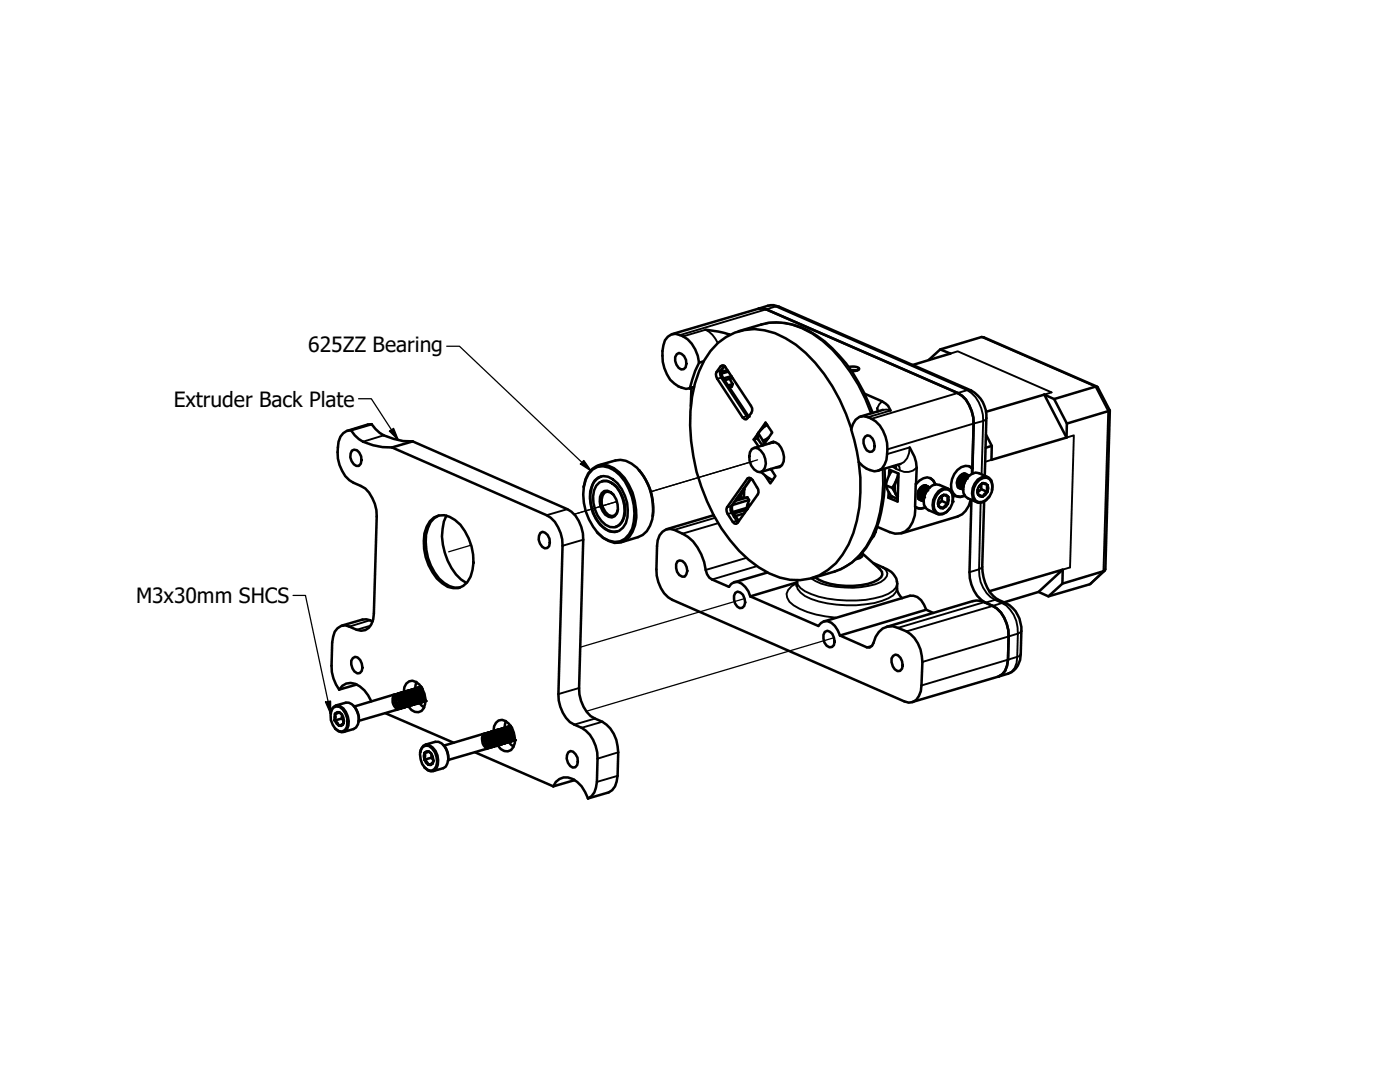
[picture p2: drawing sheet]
<svg xmlns="http://www.w3.org/2000/svg" width="279mm" height="216mm" viewBox="0 0 279 216" stroke-linecap="round" stroke-linejoin="round" font-family="sans-serif">
<defs><g id="words">
<g font-size="4.2">
<text x="61.5" y="70.2">625ZZ Bearing</text>
<text x="34.7" y="81.2">Extruder Back Plate</text>
<text x="27.2" y="120.3">M3x30mm SHCS</text>
</g>
</g></defs>
<!-- layer: Tweak Trail (ANSI) -->
<path d="M151.2 91.8l-21.3 6.3M93.7 108.8h.3l-4.5 1.3M123.1 100.1l-8.5 2.5M148.6 119.4l-32.8 9.8M166.4 127.3l-49.4 14.6" fill="none" stroke="#000" stroke-width=".25"/>
<!-- layer: Visible (ANSI) -->
<g fill="none" stroke="#000" stroke-width=".51">
<path d="M135.1 70.7l.4-.3a1.98 1.98 0 0 1 1 3.3 1.57 1.57 0 0 1-1.8-1.7v-.8zM137.7 77.5l.8-.3-.9 .3M138 77.4l-.1 3.6M139.5 72.4a6.1 6.1 0 0 0-4.7-5.8 2.48 2.48 0 0 0-2.4 2.3 8.4 8.4 0 0 0 1.3 6.9 5.2 5.2 0 0 0 3.2 1.8l.8-.1M139.5 72.4l-.8 1.6-1 3.5M140.5 72.1l-1 .3M140.8 65.8a16.4 16.4 0 0 1 4.9 1M143.8 73.1l.3-.2 .4 .1 .3 .3 5.3 8.2a2.75 2.75 0 0 1-1.2 2.2l-.7-.4-5.1-7.7-.2-1zM144.6 73a1.8 1.8 0 0 0-.3 2.4l5.1 7.7M144.7 73.1l-.2 .1M145.2 73.9l-1.2 .3M145.4 74.2l-1.4 .3"/>
<path d="M145.6 75.6l.6 1M146 75.1l-1.6 .4M146.2 75.4l-1.6 .5M146.2 76.6l-.9 .3M146.2 76.6l-.2 .6-.4 .1M147.4 66.1l4.5-1.3a13.1 13.1 0 0 1 11.1 2.2 29.1 29.1 0 0 1 10.3 13.3l.9 2.1M151.4 61.6a4.6 4.6 0 0 1 4.1-.4l38.3 16.7a5.9 5.9 0 0 1 3 5.5l-.3 11.5M151.4 61.6l.7-.1 .8 .2 38.2 16.7a6.9 6.9 0 0 1 3.2 6.1M151.4 61.6l-17.3 5.1M169.4 73.2a2.74 2.74 0 0 1 2 .3v.2l-.3 .2-1.2 .1M169.8 73.9h1.3M172.5 78.5l3.5 1.6 .7 .4 .5 .5 .5 .9"/>
<path d="M185.4 71.8l2.2-2.1 2.1 .8-7.6 2.3M187.6 69.7l8.3-2.5 .4 .1 22.6 9.9M208.4 78.7l-11.6 3.5M208.4 78.7l4.5 8.6M208.4 78.7l2 .9M210.4 79.6l8.5-2.4 .2 .1 2.4 4.6M210.4 79.6l2.5 4.9M70 85.9a2.6 2.6 0 0 0-2.4 2.2 8 8 0 0 0 2.1 7.7l.8 .5a6.2 6.2 0 0 1 4.6 5.5l-.5 20.6a3.4 3.4 0 0 1-1.7 3.3l-.8 .2-.9-.2-1.5-.7a2.25 2.25 0 0 0-3.2 2.1 20.6 20.6 0 0 0 0 8.3l.6 1.2 .6 1M70 85.9a6.3 6.3 0 0 0 4.4 2.9l1.9 .4 1.9 .1M70.2 89.9l.5-.2a1.95 1.95 0 0 1 1.3 2.8l-.4 .5a1.68 1.68 0 0 1-1.7-1.8l.1-.7zM74.2 84.6a6.5 6.5 0 0 0 4.3 3l2 .4 1.9 .1M74.2 84.6l-4.2 1.3"/>
<path d="M74.2 84.6l-.8 .1-4.1 1.3M78.2 89.3l30.9 13.5a6.9 6.9 0 0 1 3.2 6.1l-.9 29.6a7.6 7.6 0 0 0 2.3 5.6l.9 .5a6.5 6.5 0 0 1 4.7 6.8l-.2 4.6a3.5 3.5 0 0 1-1.8 3.3M82.4 88.1l30.8 13.5a6.7 6.7 0 0 1 3.2 6.1l-.8 29.6a7.6 7.6 0 0 0 2.3 5.6l.8 .5a6.2 6.2 0 0 1 4.6 5.5l.1 1.2-.1 4.7a3.5 3.5 0 0 1-1.8 3.3l-4.2 1.2M82.4 88.1l-4.2 1.2M116.5 97.2a4.6 4.6 0 0 1 3.7-4.5 6.4 6.4 0 0 1 5.3 4 11 11 0 0 1 .7 9.4 3.4 3.4 0 0 1-4.7 1.8l-1.2-.6-1.2-1.1M118.3 93.7a3.6 3.6 0 0 1 4.3 .2 11.2 11.2 0 0 1 3.6 11.6 3.6 3.6 0 0 1-5.8 1.8 11 11 0 0 1-3.5-11.6l.6-1.1zM118.7 95.9a2.53 2.53 0 0 1 3.6-.3 8.1 8.1 0 0 1 2.6 8.8 2.61 2.61 0 0 1-4.2 1.1 7.8 7.8 0 0 1-2.5-8.7zM119 96.9a2.09 2.09 0 0 1 3.2-.4 6.6 6.6 0 0 1 1.8 7.8 2.09 2.09 0 0 1-3.2 .4 6.6 6.6 0 0 1-1.8-7.8zM119.4 92.8l3.4-.9a4.5 4.5 0 0 1 4.3 1.4 12 12 0 0 1 3.1 10.3 4.4 4.4 0 0 1-2.9 3.6l-3.3 1M120 95.1l-.9 .5-.7 .7a7.8 7.8 0 0 0 2.9 9.5l.9 .3 1-.1M120.1 98.4a1.43 1.43 0 0 1 2.4 .4 4.1 4.1 0 0 1 .6 3.6l-.4 .6a1.72 1.72 0 0 1-2.4-1 3.6 3.6 0 0 1-.2-3.6zM120.1 96a2.71 2.71 0 0 1 2.8 .9 6.6 6.6 0 0 1 1.4 7l-.6 .8-.8 .5"/>
<path d="M122.4 98.7l-.6-.5-.6-.1a1.94 1.94 0 0 0-1.1 2.4 3.1 3.1 0 0 0 1.9 2.5l.6-.1 .5-.5 .2-.7M127.5 93.8a11.2 11.2 0 0 1 2.7 9.2M147.8 99.1l-.5 .1M148 99.3l-1 .3M148.4 97.6l-.6 1.5 .2 .2h1.2M148.5 97.4v1.9M149.2 95.5l.3-.2 .3 .1a5.1 5.1 0 0 1 1.6 2.8l-.1 .4-4.1 5.7-.3 .2h-.3a4.8 4.8 0 0 1-1.6-2.9l.1-.4zM149.2 99.3l-2.5 .6M149.2 99.3l.3 .5M149.5 99.8l-.1 .3a1.69 1.69 0 0 0-.2 1.4M149.5 99.8l-3.3 1M149.9 95.5l-3.7 5.3"/>
<path d="M150.1 89.6l.5-.3a2.58 2.58 0 0 1 2.1 2.3 2.08 2.08 0 0 1-.9 2.6 2.97 2.97 0 0 1-1.7-4.6zM150.4 87.7l1 1.4M151.2 86.6l-.8 1.1M151.3 87.4l-.9 .3M151.3 86.4l-.1 .2a3.4 3.4 0 0 0 .9 2.3M151.3 86.4l1 1.5M151.8 85.8l1-1.5 1.3 2-1.8 2.5M152.3 87.9l1.1-.6-.5 .5-.4 .8M152.3 87.9l.1 .7M153 84.7l-1.7 1.8M153.1 84.8l-.8 .5-1 1.1M153.5 88.5a1.59 1.59 0 0 1 2.4 .8 3.4 3.4 0 0 1 .2 3.5l-.5 .4-.7 .1"/>
<path d="M153.9 93.6l.8 1.4-1 1.5-1-1.6M153.9 93.7h.1M154.3 88.2l-.1 .1M154.4 88.1l-.2 .2M154.4 88.2l-.1 .1M154.5 88.2l-4.1 1.2M155.9 93l-4 1.2 1.2 1 1.1 .6M169.9 85.6a34.2 34.2 0 0 0-11.1-16.8 13.6 13.6 0 0 0-10.2-3 12.1 12.1 0 0 0-9.1 8.3 30.9 30.9 0 0 0-1.1 16.9 35.7 35.7 0 0 0 11 20.7 15.2 15.2 0 0 0 10.3 4.1 11.7 11.7 0 0 0 9.7-7.2 28.4 28.4 0 0 0 2-16.3M170.8 83.8a2.4 2.4 0 0 1 3.1-.2 6.8 6.8 0 0 1 3.1 7 3.6 3.6 0 0 1-1.7 3.3 4.1 4.1 0 0 1-3.9-1.7l-.9-4.4-.6-2.1 .3-1.1zM172.7 87.1l.4-.2a2.06 2.06 0 0 1 1.3 2.8l-.3 .4-.6 .1a2.18 2.18 0 0 1-.8-3.1zM175.1 81.5l.1 .6M176.2 81.8l-4.5 1.3"/>
<path d="M176.5 93.5a25.7 25.7 0 0 1-3.7 15.8 12.5 12.5 0 0 1-6.2 4.7l-4.5 1.4M176.8 96.8l.4 1.1 .7 1.1 1.2 .6-.1-.5-.9-1.8M176.8 96.8l1.3 .5M177.4 94.9l.1-1.2 1.8 .8-.2 5.6-1.8-.8 .1-1.1M178 94a6.7 6.7 0 0 0-1.2 2.8M178.1 99.1l-.8 .2M179.3 94.5a6.7 6.7 0 0 1-1.2 2.8M179.3 95.2a3.5 3.5 0 0 0-.5 3.4l.4 .5M179.7 92.6l-4.5 1.3M181.5 89.3a9.3 9.3 0 0 1 1.3 7.3M182.8 96.6l-.1 4.6M182.8 96.6a2.54 2.54 0 0 1 2.9-1.2l.6 .5 .4 .7"/>
<path d="M183.3 99.5l.4 .2M183.3 99.5l.3 .2M183.3 99.6h.1M184.1 99.9l-.5-.1a1.75 1.75 0 0 1-.3-1.9 1.75 1.75 0 0 1 1.5-1.1l.4 .4a.96 .96 0 0 0-1.2 .4 1.49 1.49 0 0 0 .2 2.3M184.6 96.8l.1 .1M184.9 97h-.1a1.44 1.44 0 0 0-1.5 1.6 1.23 1.23 0 0 0 .6 1.2M185 97.9l-.6 1.4M185 97.1a1.49 1.49 0 0 0-1.4 .5 1.49 1.49 0 0 0-.2 1.6l.2 .4 .4 .3M185.4 97.2a1.49 1.49 0 0 0-1.5 .6 1.49 1.49 0 0 0-.2 1.5l.3 .5 .3 .2a1.77 1.77 0 0 1 .9-2.8l.3 .1a1.36 1.36 0 0 0-1.5 1.4v.5l.3 .7M185.4 97.4a2.14 2.14 0 0 0-1.1 2.2M185.4 97.3a2.02 2.02 0 0 0-1.1 2.4M185.6 95.4l.6 .5 .4 .7"/>
<path d="M187.5 99.4l.8-.7a1.59 1.59 0 0 0-.6 2.7h.5l.6-.3 .4-.6M187.6 98.1l.7-.4h.8a2.09 2.09 0 0 1 1 2.8 2.57 2.57 0 0 1-2.6 2.1 2.06 2.06 0 0 1-1-2.9l.4-.9zM188 98.9v1l-.8 .7M188 99.9l1.2 .6M188.3 98.7h.5l.4 .4zM189.2 99.1l.2 .7-.2 .7-.1-1.1zM189.3 97.5l-1.8-.7a2.21 2.21 0 0 0-2.7 1.3 3.1 3.1 0 0 0 0 3.3l.5 .4 1.8 .8M191.1 97.2l.5 .2M191.3 97.2l.1 .1M192 97.5l-.6-.1a1.79 1.79 0 0 1 1.3-2.9l.4 .3a1.6 1.6 0 0 0-1.5 .8 1.6 1.6 0 0 0 .1 1.7l.4 .3M192.5 94.5l.1 .1M192.5 98.9l-.8 .2-.8-.1"/>
<path d="M192.8 94.7a.96 .96 0 0 0-1.2 .4 1.49 1.49 0 0 0 .2 2.4M192.9 95.5l-.6 1.5M192.9 94.7a1.33 1.33 0 0 0-1.7 1.6l.1 .5 .2 .5 .4 .2M193.2 94.9a1.33 1.33 0 0 0-1.7 1.5l.3 1 .4 .3a1.67 1.67 0 0 1-.2-1.8 1.67 1.67 0 0 1 1.4-1 1.21 1.21 0 0 0-1.4 .9 1.48 1.48 0 0 0 .2 1.9M193.2 95.1a1.92 1.92 0 0 0-1 2.2M193.3 95.1a1.9 1.9 0 0 0-1.1 2.2M193.5 93.1l.5 .3M193.7 99.7a4.3 4.3 0 0 1-2.6 3.4l-11.2 3.3M193.9 99.8l-.4 14.4a6.7 6.7 0 0 0 4.6 6.7M194 93.4v1.2M194 93.4l.1 .1M194.1 93.5a2.04 2.04 0 0 0-3 .3 4.5 4.5 0 0 0-1.2 3.9 1.79 1.79 0 0 0 2.6 1.2"/>
<path d="M194.3 84.5l-.2 10M194.3 84.5l-.2 9M195.1 97.7l.1 1 .9 .4 .4-.5 .5-.4M195.2 98.7l.9 .4M195.4 97l.8-.6a1.62 1.62 0 0 0-.6 2.7h.5l.6-.4 .3-.5M195.5 95.8l.7-.4a1.47 1.47 0 0 1 1.9 1.8 2.87 2.87 0 0 1-2.8 3 2.06 2.06 0 0 1-.9-2.9l.4-.8zM195.8 96.6v1l-.7 .7M195.8 97.6l1.2 .6M196.2 96.4l.5 .1 .4 .3zM196.8 86.7l1.1 2.3v2.8l15-4.5M197.1 95.2l-1.7-.8a2.6 2.6 0 0 0-3.1 2.2 2.19 2.19 0 0 0 .9 2.8l1.7 .8M197.1 96.8l.1 .6-.2 .8v-1.1z"/>
<path d="M197.9 89l-1.2 .3M198 97.8a2.63 2.63 0 0 0-.6-2.5 2.2 2.2 0 0 0-2.9 1.2 2.95 2.95 0 0 0 .1 3.4 1.92 1.92 0 0 0 2.8-.8M221.5 81.9l-8.6 2.6v2.8M221.5 81.9l-.9 31.7-.4 .4-8.2 2.5M85.8 104a3.4 3.4 0 0 1 5-.2 10.5 10.5 0 0 1 3.1 11.3 3.4 3.4 0 0 1-5.6 1.3 10.4 10.4 0 0 1-3.1-11.3zM87.6 102.9l-.9 .5a6.8 6.8 0 0 0-1.6 6.3 9.3 9.3 0 0 0 4.6 7.3l1.1 .3 1-.1M89.1 102.9a10.6 10.6 0 0 0 .2 9 8.7 8.7 0 0 0 3.8 4.4M107.8 106.4l.5-.3a1.98 1.98 0 0 1 .9 3.2 1.57 1.57 0 0 1-1.7-1.6l.1-.8zM135.2 112l.4-.2a1.94 1.94 0 0 1 1.4 2.8l-.3 .5a1.6 1.6 0 0 1-1.8-1.8v-.7zM142.4 102.8l-9.4 2.8M146.2 100.8a2.17 2.17 0 0 0 .7 2.3l.5 .9M146.7 118.3l.5-.3a1.98 1.98 0 0 1 .9 3.3 1.49 1.49 0 0 1-1.6-1.7v-.7z"/>
<path d="M148.5 102.4l-1.8 .5M149 101.3l-2.8 .9M149.2 101.6l-2.8 .8 2.7-.7M149.7 119a4 4 0 0 0-2.4-2.9h-.7l-.7 .4-.4 .6-3.4-1.5-.6-.3-.4-.7-.3-.9a9.4 9.4 0 0 0-6.2-8 2.39 2.39 0 0 0-3.3 2.1 21.7 21.7 0 0 0 .1 8.3 5.6 5.6 0 0 0 2.8 3.6l46.3 20.3a2.06 2.06 0 0 0 2.9-1.1l.4-1a20.2 20.2 0 0 0-.1-8.3 6.1 6.1 0 0 0-4.5-4.3 3.2 3.2 0 0 0-4.4 1.8l-.8 1.8-.5 .3h-.5l-5.4-2.4M149.7 119l13.6 5.9a1.7 1.7 0 0 1 2.6-.6l.7 .6 1 1.9M149.9 100.6l-.7 .2M153.2 114.2l-6.7 2M159.1 115.8l-.1 1.2M159.1 116.2l-9.4 2.8M170.8 111.6l.8-.2 .4-.3 .2-.4-.2-.3 3.6 3.1 .4 .6 .1 .6a3.8 3.8 0 0 1-2.9 1.8 14.4 14.4 0 0 1-10.6-1.3M174.2 107.1h.1M174.2 112.3a11 11 0 0 1 4 2.2 3.6 3.6 0 0 1 .8 3 3.5 3.5 0 0 0 1 1.9"/>
<path d="M174.6 106h.2M174.8 106.2h-.2M175 105.2l-.6 1.7-.5 .6M182.7 101.2a5.9 5.9 0 0 1-2 4.8l-1 .4-1.1 .1-3.6-1.4M182.7 101.2a1.73 1.73 0 0 0 2 .1M184.7 101.2l-.9 .3-.8-.2M187.3 100.1v.9l.9 .4 .4-.5 .6-.4M187.3 101l.9 .4M190.1 100.1l.1-1a1.62 1.62 0 0 0-1.1-1.6 1.62 1.62 0 0 0-1.8 .5 3.7 3.7 0 0 0-1.1 3.7 1.55 1.55 0 0 0 2.6 .5l.7-.7M196.4 100.1l-.4 13a7.6 7.6 0 0 0 3.3 6.6 6 6 0 0 1 4.5 6.2l-.1 4.7a3.9 3.9 0 0 1-2.5 3.8l-1.9 .6M197.4 118l14.7-4.3-4.8 4.4-7 2.1M212.1 113.7l-.1 2.8-2.8 2.5-1.9-.9"/>
<path d="M220.5 113.9l-3 2.7-8.3 2.4M67.7 137.6a2.63 2.63 0 0 1 4.1-.6l.9 .7 .8 1 .6 1.3M70.4 131.3l.5-.2a2.03 2.03 0 0 1 .9 3.2l-.5 .1a2.18 2.18 0 0 1-.9-3.1zM71.2 136.6l-3.5 1M74.4 124l-1.3-.4h-.8l-4.1 1.2M78.5 138.7a1.35 1.35 0 0 1 1.5 1.2l.1 1.1-.3 .4a1.17 1.17 0 0 1-1.4-1.3l.1-1.1M78.6 138.6a1.65 1.65 0 0 1 1.5 1.1 1.65 1.65 0 0 1-.5 1.8M78.8 139a2.34 2.34 0 0 0 .6 2.2M79 138.6a1.65 1.65 0 0 1 1.4 1 1.65 1.65 0 0 1-.3 1.8h-.1a1.66 1.66 0 0 0 .4-1.8 1.66 1.66 0 0 0-1.4-1zM79.1 139.1a2.28 2.28 0 0 0 .5 1.9M79.3 138.4a1.24 1.24 0 0 1 1.5 1.2 1.13 1.13 0 0 1-.4 1.6 1.65 1.65 0 0 0 .3-1.7 1.65 1.65 0 0 0-1.4-1.1zM79.4 139.6l.4 .9"/>
<path d="M79.6 138.4h-.1M79.7 138.3a1.24 1.24 0 0 1 1.5 1.1 1.23 1.23 0 0 1-.4 1.8 1.69 1.69 0 0 0 .3-1.8 1.69 1.69 0 0 0-1.4-1.1zM79.9 138.3h.1M80.1 138.2a1.82 1.82 0 0 1 1.3 2.7l-.2 .1a1.34 1.34 0 0 0 .3-1.7 1.53 1.53 0 0 0-1.4-1.1zM80.3 138.2h.1M80.5 138.1a1.24 1.24 0 0 1 1.4 1.2 1.13 1.13 0 0 1-.4 1.6 1.74 1.74 0 0 0-.7-2.8zM80.6 138a1.9 1.9 0 0 1 1.7-2.2 4 4 0 0 1 1.8 6.1 1.88 1.88 0 0 1-2.6-1M80.6 138h.1M80.8 138a1.77 1.77 0 0 1 1.4 2.6l-.3 .2a1.13 1.13 0 0 0 .3-1.7 1.25 1.25 0 0 0-1.4-1.1zM81 137.9v.1M81.2 137.9a1.77 1.77 0 0 1 1.4 2.6l-.4 .2a1.73 1.73 0 0 0-.6-2.8zM81.6 137.7a1.65 1.65 0 0 1 1.4 1.1 1.65 1.65 0 0 1-.4 1.8 1.48 1.48 0 0 0 .1-2.2l-.7-.7z"/>
<path d="M82 137.7a1.65 1.65 0 0 1 1.4 1 1.65 1.65 0 0 1-.3 1.8h-.1a1.29 1.29 0 0 0 .4-1.7 1.34 1.34 0 0 0-1.4-1.1zM82.4 137.5a1.65 1.65 0 0 1 1.4 1.1 1.65 1.65 0 0 1-.4 1.7 1.43 1.43 0 0 0 .1-2.1l-.4-.5zM82.5 137.5h.1M82.7 137.4a1.65 1.65 0 0 1 1.5 1.1 1.65 1.65 0 0 1-.4 1.8 1.7 1.7 0 0 0 .3-1.8 1.7 1.7 0 0 0-1.4-1.1zM83.1 137.3a1.71 1.71 0 0 1 1.4 1.1 1.71 1.71 0 0 1-.3 1.7h-.1a1.69 1.69 0 0 0 .4-1.7 1.69 1.69 0 0 0-1.4-1.1zM83.1 136.1l-.2 1.3M83.2 137.3h.1M83.6 137.2h.1M83.8 137.1h.3M83.9 137.1h.1M84.3 137.4l-.4-.2h-.5h.5l.4 .3M84.6 140h.1"/>
<path d="M84.9 139.6l-.4 .4 .4-.3M164.6 126.1l.5-.2a2.06 2.06 0 0 1 1.3 2.8l-.3 .4a1.5 1.5 0 0 1-1.8-1.7v-.7zM178.2 130.9l.5-.3a2.03 2.03 0 0 1 .9 3.3h-.5a2.18 2.18 0 0 1-.9-3zM184.8 121.7a3.3 3.3 0 0 0-3.2-2.8l-17.2 5.1M184.8 121.7l-17.2 5.1M184.8 121.7l1.4 .6M198.1 120.9a4.9 4.9 0 0 0-4-.9l-17.2 5.1M198.1 120.9a6.7 6.7 0 0 1 3.2 6.1l-.1 4.6a3.4 3.4 0 0 1-1.9 3.4M199.3 135l-17.2 5.1M66 142.3a1.41 1.41 0 0 1 .9-1.4 1.41 1.41 0 0 1 1.6 .5 3.9 3.9 0 0 1 .8 4.1l-.5 .5a1.7 1.7 0 0 1-1.9-.6M66.5 141.2l.6-.2h.7a3.4 3.4 0 0 1 1 4.7 1.6 1.6 0 0 1-2.4-1 3.2 3.2 0 0 1 .1-3.5zM66.8 143.8l.6 .5 .2 .5-.4-.4z"/>
<path d="M66.9 142.4a1.49 1.49 0 0 1-.1 1.4zM66.9 142.4l.3-.3a1.46 1.46 0 0 1 1.4 1.8l-.1 .6-.4 .3h-.5l.9-.3 .1-.5M66.9 142.4l.8-.3 .4 .4M67 140.8l2-.6a2.22 2.22 0 0 1 2.2 1.7 2.94 2.94 0 0 1-.1 3.3l-.6 .3-1.9 .5M67.8 142.2l-.9 .2M68.2 143.4l-1.4 .4M68.3 142.6l-.1 .8 .4 .5M70.6 140.8a3.9 3.9 0 0 1 1 3.2M70.7 141l7.7-2.3a1.67 1.67 0 0 1 1.3 1.1 1.67 1.67 0 0 1-.4 1.7l-7.7 2.3M76.9 142.3l13.7 5.9M79.4 141.5l-.2 .1M80.9 141h.1"/>
<path d="M81.3 140.9h.1M81.7 140.8h.1M82 140.7h.1M83.7 140.3l.9 .9M83.8 150.1a2.01 2.01 0 0 1 1.3-1.6 3.3 3.3 0 0 1 1.6 5.3 1.74 1.74 0 0 1-2-.6M84.4 149l.6-.2h.6a3.4 3.4 0 0 1 1.1 4.7l-.6 .3a2.53 2.53 0 0 1-2.2-2.3l-.1-1 .1-.8zM84.7 150.2l.1 .4-.1 1-.1-.7zM84.7 151.6l.3 .2 .5 .8-.5-.4zM84.7 150.2l.4-.3a1.46 1.46 0 0 1 1.4 1.8l-.1 .6-.4 .4-.5-.1 .9-.3 .1-.5M84.7 150.2l.8-.3 .5 .4M84.9 148.6l2-.6a2.23 2.23 0 0 1 2.3 1.7 3.3 3.3 0 0 1-.2 3.3l-.5 .3-2.1 .6M85.6 150l-.9 .2"/>
<path d="M86.1 150.4v.8l.4 .5M86.1 151.2l-1.4 .4M88.5 148.7a3.7 3.7 0 0 1 .9 3.1M88.6 148.8l7.7-2.3a1.83 1.83 0 0 1 1.2 2.6l-.4 .3-7.6 2.2M94.8 150.1l15.6 6.8M96.3 146.8a1.88 1.88 0 0 0 1 2.5l-.2 .1M96.3 146.5a1.53 1.53 0 0 1 1.7 1.8l-.1 .5-.6 .5M96.5 146.5v-.1a1.78 1.78 0 0 1 1.4 2.6l-.4 .3M96.6 146.8a2.18 2.18 0 0 0 .7 2.2M96.8 146.4a1.62 1.62 0 0 1 1.5 1 1.62 1.62 0 0 1-.4 1.8 1.13 1.13 0 0 0 .3-1.7 1.25 1.25 0 0 0-1.4-1.1zM97 146.9a2.28 2.28 0 0 0 .5 1.9M97.2 146.2a1.65 1.65 0 0 1 1.4 1.1 1.65 1.65 0 0 1-.3 1.7h-.1a1.43 1.43 0 0 0 .2-2.1l-.4-.5z"/>
<path d="M97.3 147.4l.3 .9M97.4 146.2h.1M97.6 146.1a1.65 1.65 0 0 1 1.4 1.1 1.65 1.65 0 0 1-.4 1.8 1.73 1.73 0 0 0-.6-2.9zM97.7 149.2h.1M98 146h.6a2.1 2.1 0 0 1 .8 2.5l-.4 .3a1.7 1.7 0 0 0 .4-1.7 1.7 1.7 0 0 0-1.4-1.1zM98.3 145.9a1.24 1.24 0 0 1 1.5 1.2 1.13 1.13 0 0 1-.4 1.6 1.65 1.65 0 0 0 .3-1.7 1.65 1.65 0 0 0-1.4-1.1zM98.5 145.9a1.9 1.9 0 0 1 1.7-2.3 4 4 0 0 1 2.2 5.5 1.53 1.53 0 0 1-2.5 .4l-.6-.8M98.7 145.8a1.24 1.24 0 0 1 1.4 1.1 1.13 1.13 0 0 1-.3 1.7 1.65 1.65 0 0 0 .3-1.8 1.65 1.65 0 0 0-1.4-1zM98.9 145.7v.1M99.1 145.7a1.24 1.24 0 0 1 1.4 1.1 1.23 1.23 0 0 1-.4 1.7 1.69 1.69 0 0 0 .4-1.7 1.69 1.69 0 0 0-1.4-1.1zM99.3 145.7h.1M99.4 145.5a1.77 1.77 0 0 1 1.4 2.6l-.3 .3a1.2 1.2 0 0 0 .3-1.7 1.38 1.38 0 0 0-1.4-1.2z"/>
<path d="M99.6 145.5h.1M99.8 145.5a1.72 1.72 0 0 1 1.4 2.6l-.4 .2a1.13 1.13 0 0 0 .4-1.7 1.25 1.25 0 0 0-1.4-1.1zM100.2 145.4a1.77 1.77 0 0 1 1.4 2.6l-.4 .1a1.13 1.13 0 0 0 .4-1.6 1.25 1.25 0 0 0-1.4-1.1zM100.3 148.4h.1M100.4 145.3v.1M100.6 145.2a1.65 1.65 0 0 1 1.4 1.1 1.65 1.65 0 0 1-.4 1.8 1.73 1.73 0 0 0-.6-2.9zM100.6 148.3h.1M101 143.9l-.3 1.3M101 145.1a1.65 1.65 0 0 1 1.4 1.1 1.65 1.65 0 0 1-.4 1.8 1.48 1.48 0 0 0 .1-2.3l-.8-.6zM101 148.2h.1M101.4 148.1h.1M101.5 148.1l1 .9"/>
<path d="M101.7 144.9l.2-.1zM102.1 145.2l-.4-.2h-.4h.4l.5 .3M102.7 147.4l-.3 .4 .3-.3M110.4 156.9a2.82 2.82 0 0 1 4.8-.9l.9 .9 1.2 2.4M113.4 150.1l.5-.2a1.96 1.96 0 0 1 .9 3.2 1.57 1.57 0 0 1-1.7-1.7l.1-.7zM114.6 155.6v.1l-4.2 1.2"/>
</g>
<!-- layer: Visible Narrow (ANSI) -->
<g fill="none" stroke="#000" stroke-width=".38">
<path d="M136.3 67.1l4.5-1.3a5.4 5.4 0 0 1 2.5 2.7M143.1 75.6l.8-.2 5.1 7.7M144.1 73.8a1.04 1.04 0 0 0-.2 1.6h.4M144.4 72.9l-.6 .2M144.5 73l-.7 1-.8 .2M145.5 66.7l.1 .1M151.9 64.8a13.5 13.5 0 0 1 12.2 3.3 33.8 33.8 0 0 1 9.7 14.4M153.2 61h.8l.8 .2M154.8 61.2h.7M154.8 61.2l38.2 16.7-19.1 5.7M154.8 61.2l-19.1 5.7M189.7 70.5l1.4-.4 18.8 8.2-1.5 .4"/>
<path d="M193.8 77.9h-.8a6.9 6.9 0 0 1 3.2 6.1M195.9 67.2l22.7 10 2.6 4.8-1 32-2.7 2.6M76.6 86.9l-4.1 1.2M149 83.1h.4M149 83.1l.4 .1M149 83.1l-.8 .2M149.1 83.2l.2 .1M149.7 95.4l-.5 .1M149.8 95.4l-3.9 5.6M176 80.1l-.5 .6-.4 .8M176.1 93.7a28.3 28.3 0 0 1-2.1 13.3 13.2 13.2 0 0 1-7.4 7M176.2 81.8l.8-.1 .7 .2-4.5 1.3"/>
<path d="M177 90.6l4.5-1.3a3.2 3.2 0 0 1-1.8 3.3M178.8 92.8l.1 .8-.8-.5M178.9 93.6l.7 .3M179.2 92.7l.3 .5 .1 .7M182.9 93.3a2.79 2.79 0 0 1-3.3 .6M190.8 99l-.6 .1M196.2 84l-.3 10.7M196.2 84l-19.1 5.7M196.8 83.4l-.1 .4-.5 .2M197.9 91.8l-1.2 .3M212.9 87.3l1.4-.4-.7 26.3-1.5 .5M113.2 101.6l-4.1 1.2"/>
<path d="M116.4 107.7l-4.1 1.2M142.7 103.3l-8.1 2.4M143.3 104.4l-7.1 2.1M145.2 102.6l.8-.2 .4 .7M145.9 101l-.2 .9 .2 .4h.4M145.9 101l-.8 .2M145.9 102.3l.5 .1M146.2 100.8l-.3 .2M146.4 103.1h.5M146.4 103.1l.6 .8-.8 .2M147.4 103.9h-.4l.3 .3M149 111.3l-8.2 2.4"/>
<path d="M149.3 101.3l-.2 .1M151.1 113l-9 2.6M159 116.8a3.9 3.9 0 0 0 2.9 2.7 23.8 23.8 0 0 0 14.1 .4l2.2-1.1 .6-.7 .2-.7M159.1 116.3l-1.1 .7a1.96 1.96 0 0 0-.5 3.1 12.5 12.5 0 0 0 7.3 2.9l2.1 .3M159.1 116l.1 .6a6.8 6.8 0 0 0 4.2 2.5 23.1 23.1 0 0 0 13.9-.6l.9-.6 .6-.7 .3-.7M174.1 107.2h.1M174.2 106.9l.2 .1M176.2 113.2l.6 .6 .3 .6a2.85 2.85 0 0 1-2.4 2.2 19.1 19.1 0 0 1-11.9-.6l-.9-.6M182.9 101.3h-.2M195.7 100.3l-.3 13.3-1.9 .6M196 113.1l-.6 .5a6.6 6.6 0 0 0 3.2 6.1M198.6 119.7h.7"/>
<path d="M198.6 119.7l1.4 .6-19.1 5.7M198.6 119.7l-1.9 .6M73.9 123.8l-4.2 1.2M74 124.8l-2.8 .9M115.6 137.3l-4.2 1.2M174.1 128.8l-1.1 .4M196.5 120.1l-17.3 5.2M200.7 120.3h-.7a6.4 6.4 0 0 1 3.1 6.1M203.1 126.4l-19 5.7M203.1 126.4l-.1 4.7-19.1 5.7M203.7 130.6l-.2 .3-.5 .2a3.2 3.2 0 0 1-1.8 3.3M203.8 125.9l-.7 .5"/>
<path d="M118.7 143.4l-4.1 1.2M120.2 144l-4.1 1.2M123.3 154.8l-4.2 1.2M123.4 150.1l-4.1 1.3"/>
</g>
<!-- layer: Visible (ANSI) -->
<g fill="#000">
<circle cx="148.4" cy="97.7" r=".25"/>
<circle cx="149.4" cy="83.1" r=".25"/>
<circle cx="184.4" cy="99.3" r=".25"/>
<circle cx="185" cy="97.9" r=".25"/>
<circle cx="191.4" cy="97.3" r=".25"/>
<circle cx="192.9" cy="95.5" r=".25"/>
<circle cx="193.1" cy="94.8" r=".25"/>
<circle cx="190.1" cy="100.1" r=".25"/>
<circle cx="78.6" cy="138.6" r=".25"/>
<circle cx="78.8" cy="138.6" r=".25"/>
<circle cx="79" cy="138.6" r=".25"/>
<circle cx="79.2" cy="138.5" r=".25"/>
<circle cx="81.4" cy="137.9" r=".25"/>
<circle cx="81.8" cy="137.7" r=".25"/>
<circle cx="82" cy="137.7" r=".25"/>
<circle cx="82.2" cy="137.6" r=".25"/>
<circle cx="82.4" cy="137.5" r=".25"/>
<circle cx="82.7" cy="137.4" r=".25"/>
<circle cx="82.9" cy="137.4" r=".25"/>
<circle cx="84.9" cy="139.9" r=".25"/>
<circle cx="79.8" cy="141.4" r=".25"/>
<circle cx="80.2" cy="141.3" r=".25"/>
<circle cx="80.6" cy="141.2" r=".25"/>
<circle cx="81.2" cy="141" r=".25"/>
<circle cx="81.5" cy="140.9" r=".25"/>
<circle cx="82.4" cy="140.6" r=".25"/>
<circle cx="82.8" cy="140.5" r=".25"/>
<circle cx="83.2" cy="140.4" r=".25"/>
<circle cx="83.6" cy="140.3" r=".25"/>
<circle cx="83.9" cy="140.1" r=".25"/>
<circle cx="84.3" cy="140" r=".25"/>
<circle cx="84.5" cy="140" r=".25"/>
<circle cx="96.6" cy="146.4" r=".25"/>
<circle cx="97" cy="146.3" r=".25"/>
<circle cx="97.2" cy="146.2" r=".25"/>
<circle cx="97.6" cy="146.1" r=".25"/>
<circle cx="97.8" cy="146.1" r=".25"/>
<circle cx="98" cy="146" r=".25"/>
<circle cx="98" cy="149.1" r=".25"/>
<circle cx="98.2" cy="146" r=".25"/>
<circle cx="98.4" cy="149" r=".25"/>
<circle cx="98.6" cy="145.9" r=".25"/>
<circle cx="98.8" cy="148.8" r=".25"/>
<circle cx="99.2" cy="148.7" r=".25"/>
<circle cx="99.6" cy="148.7" r=".25"/>
<circle cx="99.8" cy="148.6" r=".25"/>
<circle cx="99.9" cy="148.5" r=".25"/>
<circle cx="100" cy="145.4" r=".25"/>
<circle cx="100.5" cy="148.4" r=".25"/>
<circle cx="100.8" cy="145.2" r=".25"/>
<circle cx="101" cy="145.1" r=".25"/>
<circle cx="101.2" cy="145.1" r=".25"/>
<circle cx="101.3" cy="145" r=".25"/>
<circle cx="101.5" cy="145" r=".25"/>
<circle cx="101.7" cy="144.9" r=".25"/>
<circle cx="101.8" cy="148" r=".25"/>
<circle cx="102.2" cy="147.8" r=".25"/>
<circle cx="102.6" cy="147.8" r=".25"/>
<circle cx="102.7" cy="147.7" r=".25"/>
</g>
<!-- layer: Symbol (ANSI) -->
<path d="M71.6 79.6h2.5l5.4 8.2M89.2 69.1h2.5l26.3 24.9M77.7 86l.8-.5 1 2.3zM116.5 91.9l1.5 2.1-2.2-1.4zM58.5 118.8h2.5l5 23.6M65 140.1l1-.2v2.5z" fill="none" stroke="#000" stroke-width=".25"/>
<g fill="#000">
<path d="M77.7 86l.8-.5 1 2.3z" fill-rule="evenodd"/>
<path d="M116.5 91.9l1.5 2.1-2.2-1.4z" fill-rule="evenodd"/>
<path d="M65 140.1l1-.2v2.5z" fill-rule="evenodd"/>
</g>
<use href="#words"/>
</svg>
